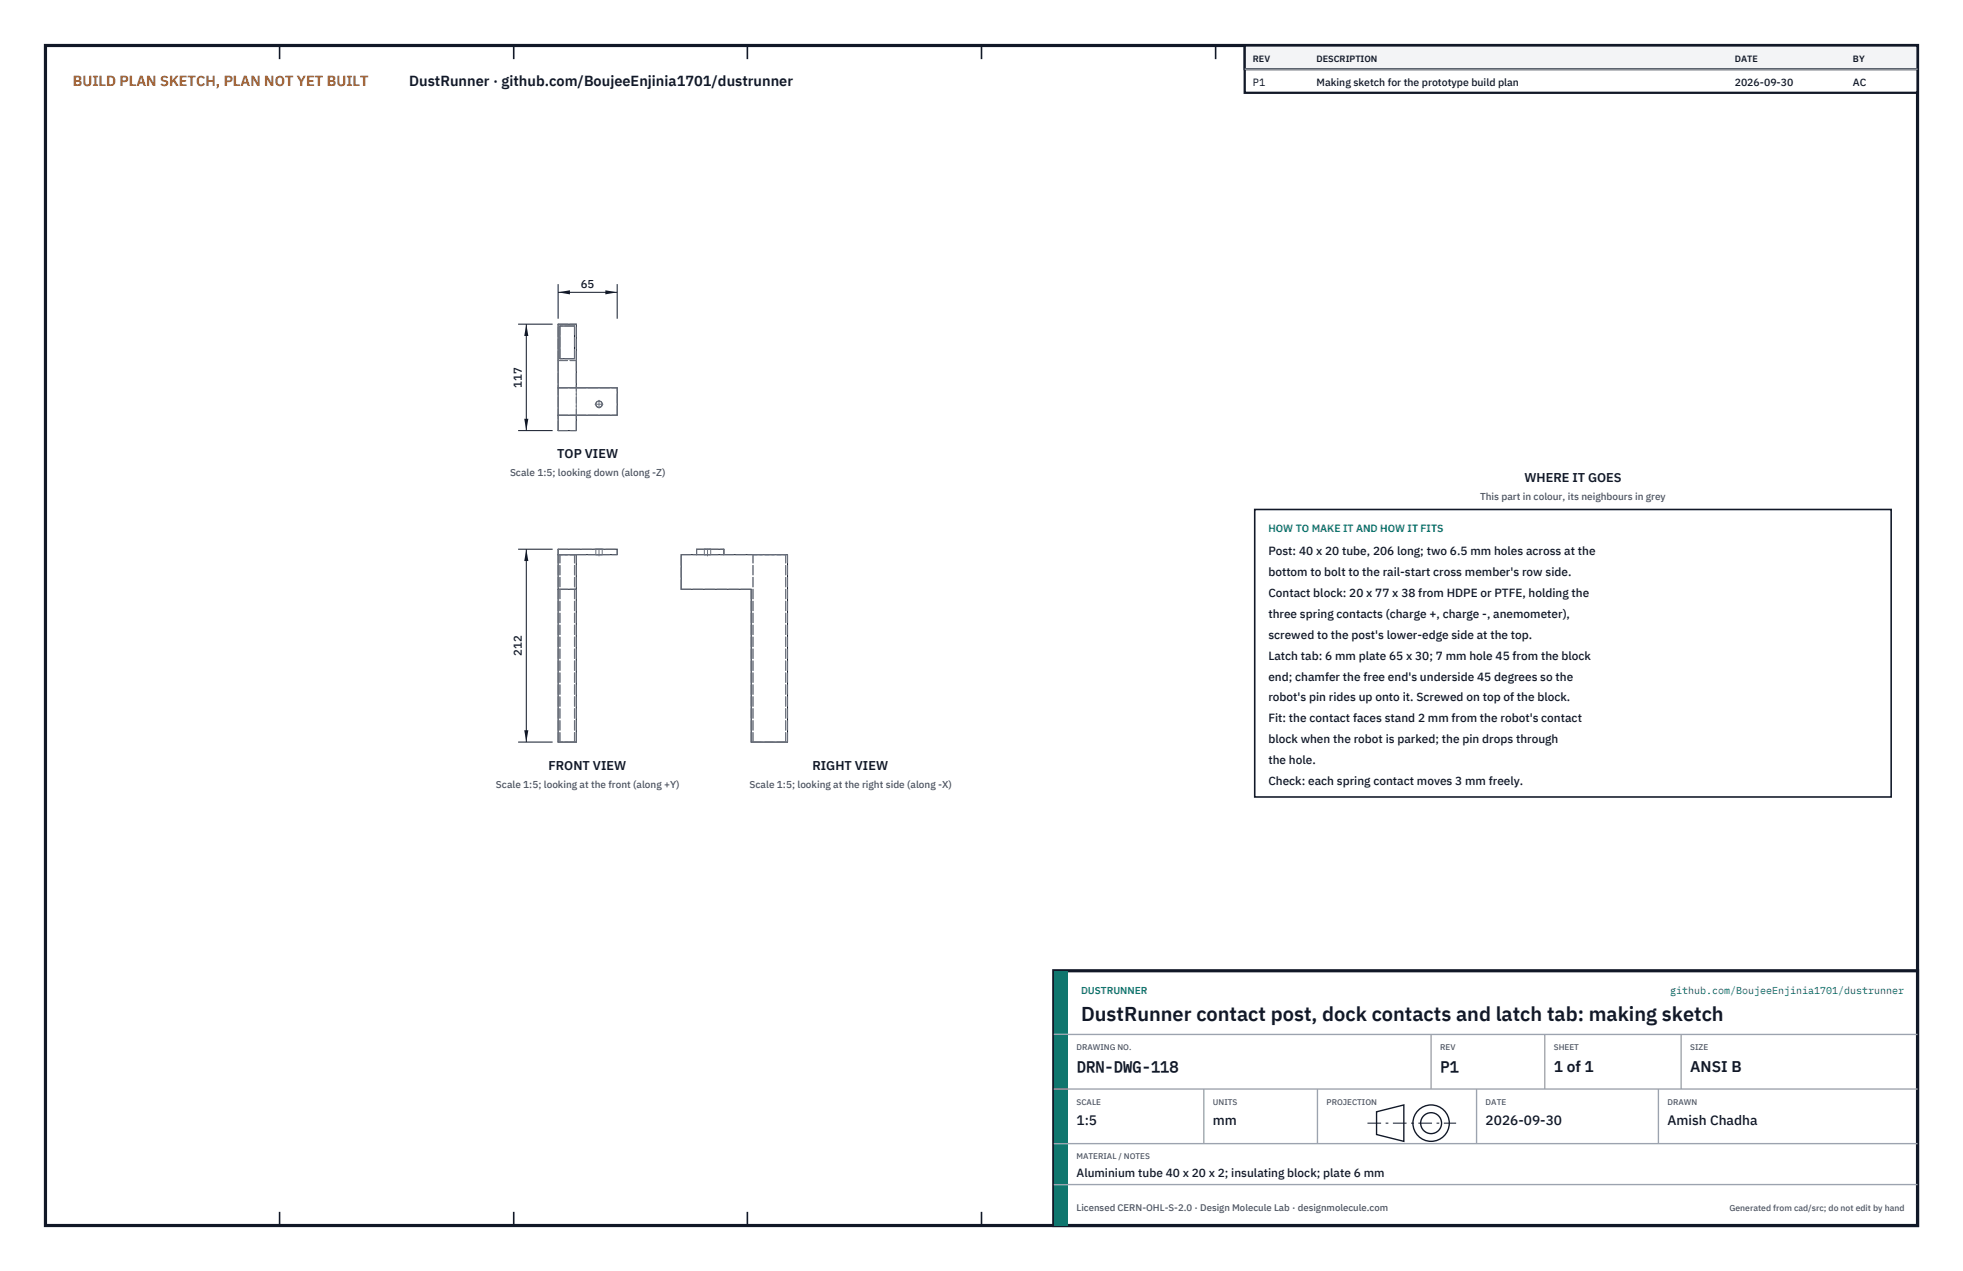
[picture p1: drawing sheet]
<svg xmlns="http://www.w3.org/2000/svg" width="432mm" height="279mm" viewBox="0 0 432 279" stroke-linecap="round" stroke-linejoin="round" font-family="sans-serif">
<defs><g id="words">
<text font-size="4.4" fill="#111827" x="237.8" y="224.4">DustRunner contact post, dock contacts and latch tab: making sketch</text>
<g font-size="3.4" fill="#111827">
<text x="236.8" y="235.6">DRN-DWG-118</text>
<text x="316.8" y="235.6">P1</text>
<text x="341.8" y="235.6">1 of 1</text>
<text x="371.8" y="235.6">ANSI B</text>
</g>
<text font-size="3.2" fill="#b45309" x="16" y="19">BUILD PLAN SKETCH, PLAN NOT YET BUILT</text>
<text font-size="3.2" fill="#111827" x="90" y="19">DustRunner · github.com/BoujeeEnjinia1701/dustrunner</text>
<g font-size="3" fill="#111827">
<text x="236.8" y="247.2">1:5</text>
<text x="266.8" y="247.2">mm</text>
<text x="326.8" y="247.2">2026-09-30</text>
<text x="366.8" y="247.2">Amish Chadha</text>
</g>
<g font-size="2.8" fill="#111827">
<text x="122.6" y="100.7">TOP VIEW</text>
<text x="335.3" y="106">WHERE IT GOES</text>
<text x="120.7" y="169.2">FRONT VIEW</text>
<text x="178.7" y="169.2">RIGHT VIEW</text>
</g>
<g font-size="2.6" fill="#111827">
<text x="279" y="122">Post: 40 x 20 tube, 206 long; two 6.5 mm holes across at the</text>
<text x="279" y="126.6">bottom to bolt to the rail-start cross member's row side.</text>
<text x="279" y="131.2">Contact block: 20 x 77 x 38 from HDPE or PTFE, holding the</text>
<text x="279" y="135.8">three spring contacts (charge +, charge -, anemometer),</text>
<text x="279" y="140.4">screwed to the post's lower-edge side at the top.</text>
<text x="279" y="145">Latch tab: 6 mm plate 65 x 30; 7 mm hole 45 from the block</text>
<text x="279" y="149.6">end; chamfer the free end's underside 45 degrees so the</text>
<text x="279" y="154.2">robot's pin rides up onto it. Screwed on top of the block.</text>
<text x="279" y="158.8">Fit: the contact faces stand 2 mm from the robot's contact</text>
<text x="279" y="163.4">block when the robot is parked; the pin drops through</text>
<text x="279" y="168">the hole.</text>
<text x="279" y="172.6">Check: each spring contact moves 3 mm freely.</text>
<text x="236.8" y="258.8">Aluminium tube 40 x 20 x 2; insulating block; plate 6 mm</text>
</g>
<g font-size="2.5" fill="#111827">
<text x="127.8" y="63.3">65</text>
<text x="114.8" y="85.2" transform="rotate(-90 114.8 85.2)">117</text>
<text x="114.8" y="144.2" transform="rotate(-90 114.8 144.2)">212</text>
</g>
<g font-size="2.3" fill="#111827">
<text x="275.6" y="18.8">P1</text>
<text x="289.6" y="18.8">Making sketch for the prototype build plan</text>
<text x="381.6" y="18.8">2026-09-30</text>
<text x="407.6" y="18.8">AC</text>
</g>
<text font-size="2.3" fill="#0f766e" x="279" y="117">HOW TO MAKE IT AND HOW IT FITS</text>
<g font-size="2.2" fill="#4b5563">
<text x="112.2" y="104.7">Scale 1:5; looking down (along -Z)</text>
<text x="325.6" y="110">This part in colour, its neighbours in grey</text>
<text x="109.1" y="173.2">Scale 1:5; looking at the front (along +Y)</text>
<text x="164.9" y="173.2">Scale 1:5; looking at the right side (along -X)</text>
</g>
<g font-size="2.2" fill="#0f766e">
<text x="237.8" y="218.4">DUSTRUNNER</text>
<text x="367.4" y="218.4">github.com/BoujeeEnjinia1701/dustrunner</text>
</g>
<text font-size="2.1" fill="#4b5563" x="236.8" y="266.2">Licensed CERN-OHL-S-2.0 · Design Molecule Lab · designmolecule.com</text>
<g font-size="2" fill="#111827">
<text x="275.6" y="13.6">REV</text>
<text x="289.6" y="13.6">DESCRIPTION</text>
<text x="381.6" y="13.6">DATE</text>
<text x="407.6" y="13.6">BY</text>
</g>
<text font-size="1.9" fill="#4b5563" x="380.4" y="266.2">Generated from cad/src; do not edit by hand</text>
<g font-size="1.8" fill="#4b5563">
<text x="236.8" y="230.8">DRAWING NO.</text>
<text x="316.8" y="230.8">REV</text>
<text x="341.8" y="230.8">SHEET</text>
<text x="371.8" y="230.8">SIZE</text>
<text x="236.8" y="242.8">SCALE</text>
<text x="266.8" y="242.8">UNITS</text>
<text x="291.8" y="242.8">PROJECTION</text>
<text x="326.8" y="242.8">DATE</text>
<text x="366.8" y="242.8">DRAWN</text>
<text x="236.8" y="254.8">MATERIAL / NOTES</text>
</g>
</g></defs>
<path d="M10 10h411.8v259.4h-411.8z" fill="none" stroke="#111827" stroke-width=".7" stroke-linecap="butt"/>
<g fill="none" stroke="#111827" stroke-width=".35">
<path d="M61.5 10v3M113 10v3M164.4 10v3M215.9 10v3M267.4 10v3M318.9 10v3M370.3 10v3M61.5 266.4v3M113 266.4v3M164.4 266.4v3M215.9 266.4v3M267.4 266.4v3"/>
<path d="M318.9 266.4v3M370.3 266.4v3"/>
</g>
<g fill="none" stroke="#111727" stroke-width=".22">
<path d="M123.2 71.7h3.2v7.2h-3.2zM122.8 85.3h13v6h-13M126.8 85.3v-14h-4v23.4h4v-3.4M122.8 121.9h13v-1.2h-13v42.4h4v-41.2M122.8 129.5h4M149.8 121.9h23.4v41.2h-8v-33.6h-15.4zM153.2 121.9v-1.2h6v1.2"/>
<circle cx="131.8" cy="88.9" r=".7"/>
</g>
<g fill="none" stroke="#6a7180" stroke-width=".22" stroke-dasharray="2.1 .5">
<path d="M122.8 79.3v-8M122.8 79.3h4M122.8 71.3h4M123.2 78.9v-7.2M126.4 78.9h-3.2M126.4 78.9v-7.2M126.4 71.7h-3.2M126.8 79.3v-8M122.8 94.7v-15.4M122.8 91.3h4M122.8 85.3h4M122.8 94.7h4"/>
<path d="M126.8 94.7v-15.4M126.8 91.3v-6M126.8 91.3h9M126.8 85.3h9M135.8 91.3v-6M122.8 121.9v-1.2M122.8 129.5h4M122.8 121.9h4M122.8 120.7h13M126.4 121.9h-3.2M126.8 121.9h9M131.1 120.7h1.4"/>
<path d="M131.1 121.9h1.4M131.1 121.9v-1.2M132.5 120.7h-1.4M132.5 121.9h-1.4M132.5 121.9v-1.2M135.8 121.9v-1.2M149.8 121.9h3.4M149.8 129.5v-7.6M149.8 129.5h15.4M153.2 120.7h6M153.2 121.9v-1.2M153.2 121.9h6"/>
<path d="M154.9 120.7h.7M154.9 121.9h.7M154.9 121.9v-1.2M155.6 120.7h.7M155.6 121.9h.7M156.3 120.7h-1.4M156.3 121.9h-1.4M156.3 121.9v-1.2M159.2 121.9h14M159.2 121.9v-1.2M165.6 121.9h7.2M122.8 163.1v-41.2"/>
<path d="M122.8 163.1h4M123.2 163.1v-41.2M126.4 163.1h-3.2M126.4 163.1v-41.2M126.8 163.1v-41.2M165.2 163.1v-33.6M165.2 163.1h8M165.6 163.1h7.2M165.6 163.1v-41.2M172.8 163.1v-41.2M173.2 163.1v-41.2"/>
<circle cx="131.8" cy="88.9" r=".7"/>
</g>
<path d="M130.9 88.9h1.7M131.8 89.7v-1.7M131.8 122.2v-1.5M155.6 122.2v-1.5" fill="none" stroke="#6a7180" stroke-width=".22" stroke-dasharray="4.2 .5 0 .5"/>
<path d="M122.8 62.5v7.6M122.8 64.3h13M135.8 62.5v7.6" fill="none" stroke="#111827" stroke-width=".22"/>
<path d="M122.8 64.3l2.6-.5v.9zM133.2 63.8v.9l2.6-.4z" fill="#111827"/>
<path d="M114 71.3h7.6M115.8 71.3v23.4M114 94.7h7.6" fill="none" stroke="#111827" stroke-width=".22"/>
<path d="M115.8 71.3l-.5 2.6h.9zM115.3 92.1h.9l-.4 2.6z" fill="#111827"/>
<path d="M114 120.7h7.6M115.8 120.7v42.4M114 163.1h7.6" fill="none" stroke="#111827" stroke-width=".22"/>
<path d="M115.8 120.7l-.5 2.6h.9zM115.3 160.5h.9l-.4 2.6z" fill="#111827"/>
<path d="M276 112h140v63.2h-140z" fill="#fff" stroke="#111827" stroke-width=".35"/>
<path d="M273.8 10h148v10.4h-148z" fill="#fff" stroke="#111827" stroke-width=".5"/>
<path d="M273.8 10h148v5.2h-148z" fill="#f3f4f6" stroke="#111827" stroke-width=".5"/>
<path d="M273.8 15.2h148" fill="none" stroke="#9ca3af" stroke-width=".3"/>
<path d="M231.8 213.4h190v56h-190z" fill="#fff" stroke="#111827" stroke-width=".7" stroke-linecap="butt"/>
<path d="M231.8 213.4h3v56h-3z" fill="#0f766e"/>
<path d="M231.8 227.4h190M231.8 239.4h190M264.8 239.4v12M289.8 239.4v12M314.8 227.4v12M324.8 239.4v12M339.8 227.4v12M364.8 239.4v12M369.8 227.4v12M231.8 251.4h190M231.8 260.4h190" fill="none" stroke="#9ca3af" stroke-width=".3"/>
<g fill="none" stroke="#111827" stroke-width=".3">
<path d="M302.8 244.4l6-1.5v8l-6-1.5z"/>
<circle cx="314.8" cy="246.9" r="4"/>
<circle cx="314.8" cy="246.9" r="2.3"/>
</g>
<path d="M300.8 246.9h19.5" fill="none" stroke="#111827" stroke-width=".22" stroke-dasharray="3 1 .6 1" stroke-linecap="butt"/>
<use href="#words"/>
</svg>
